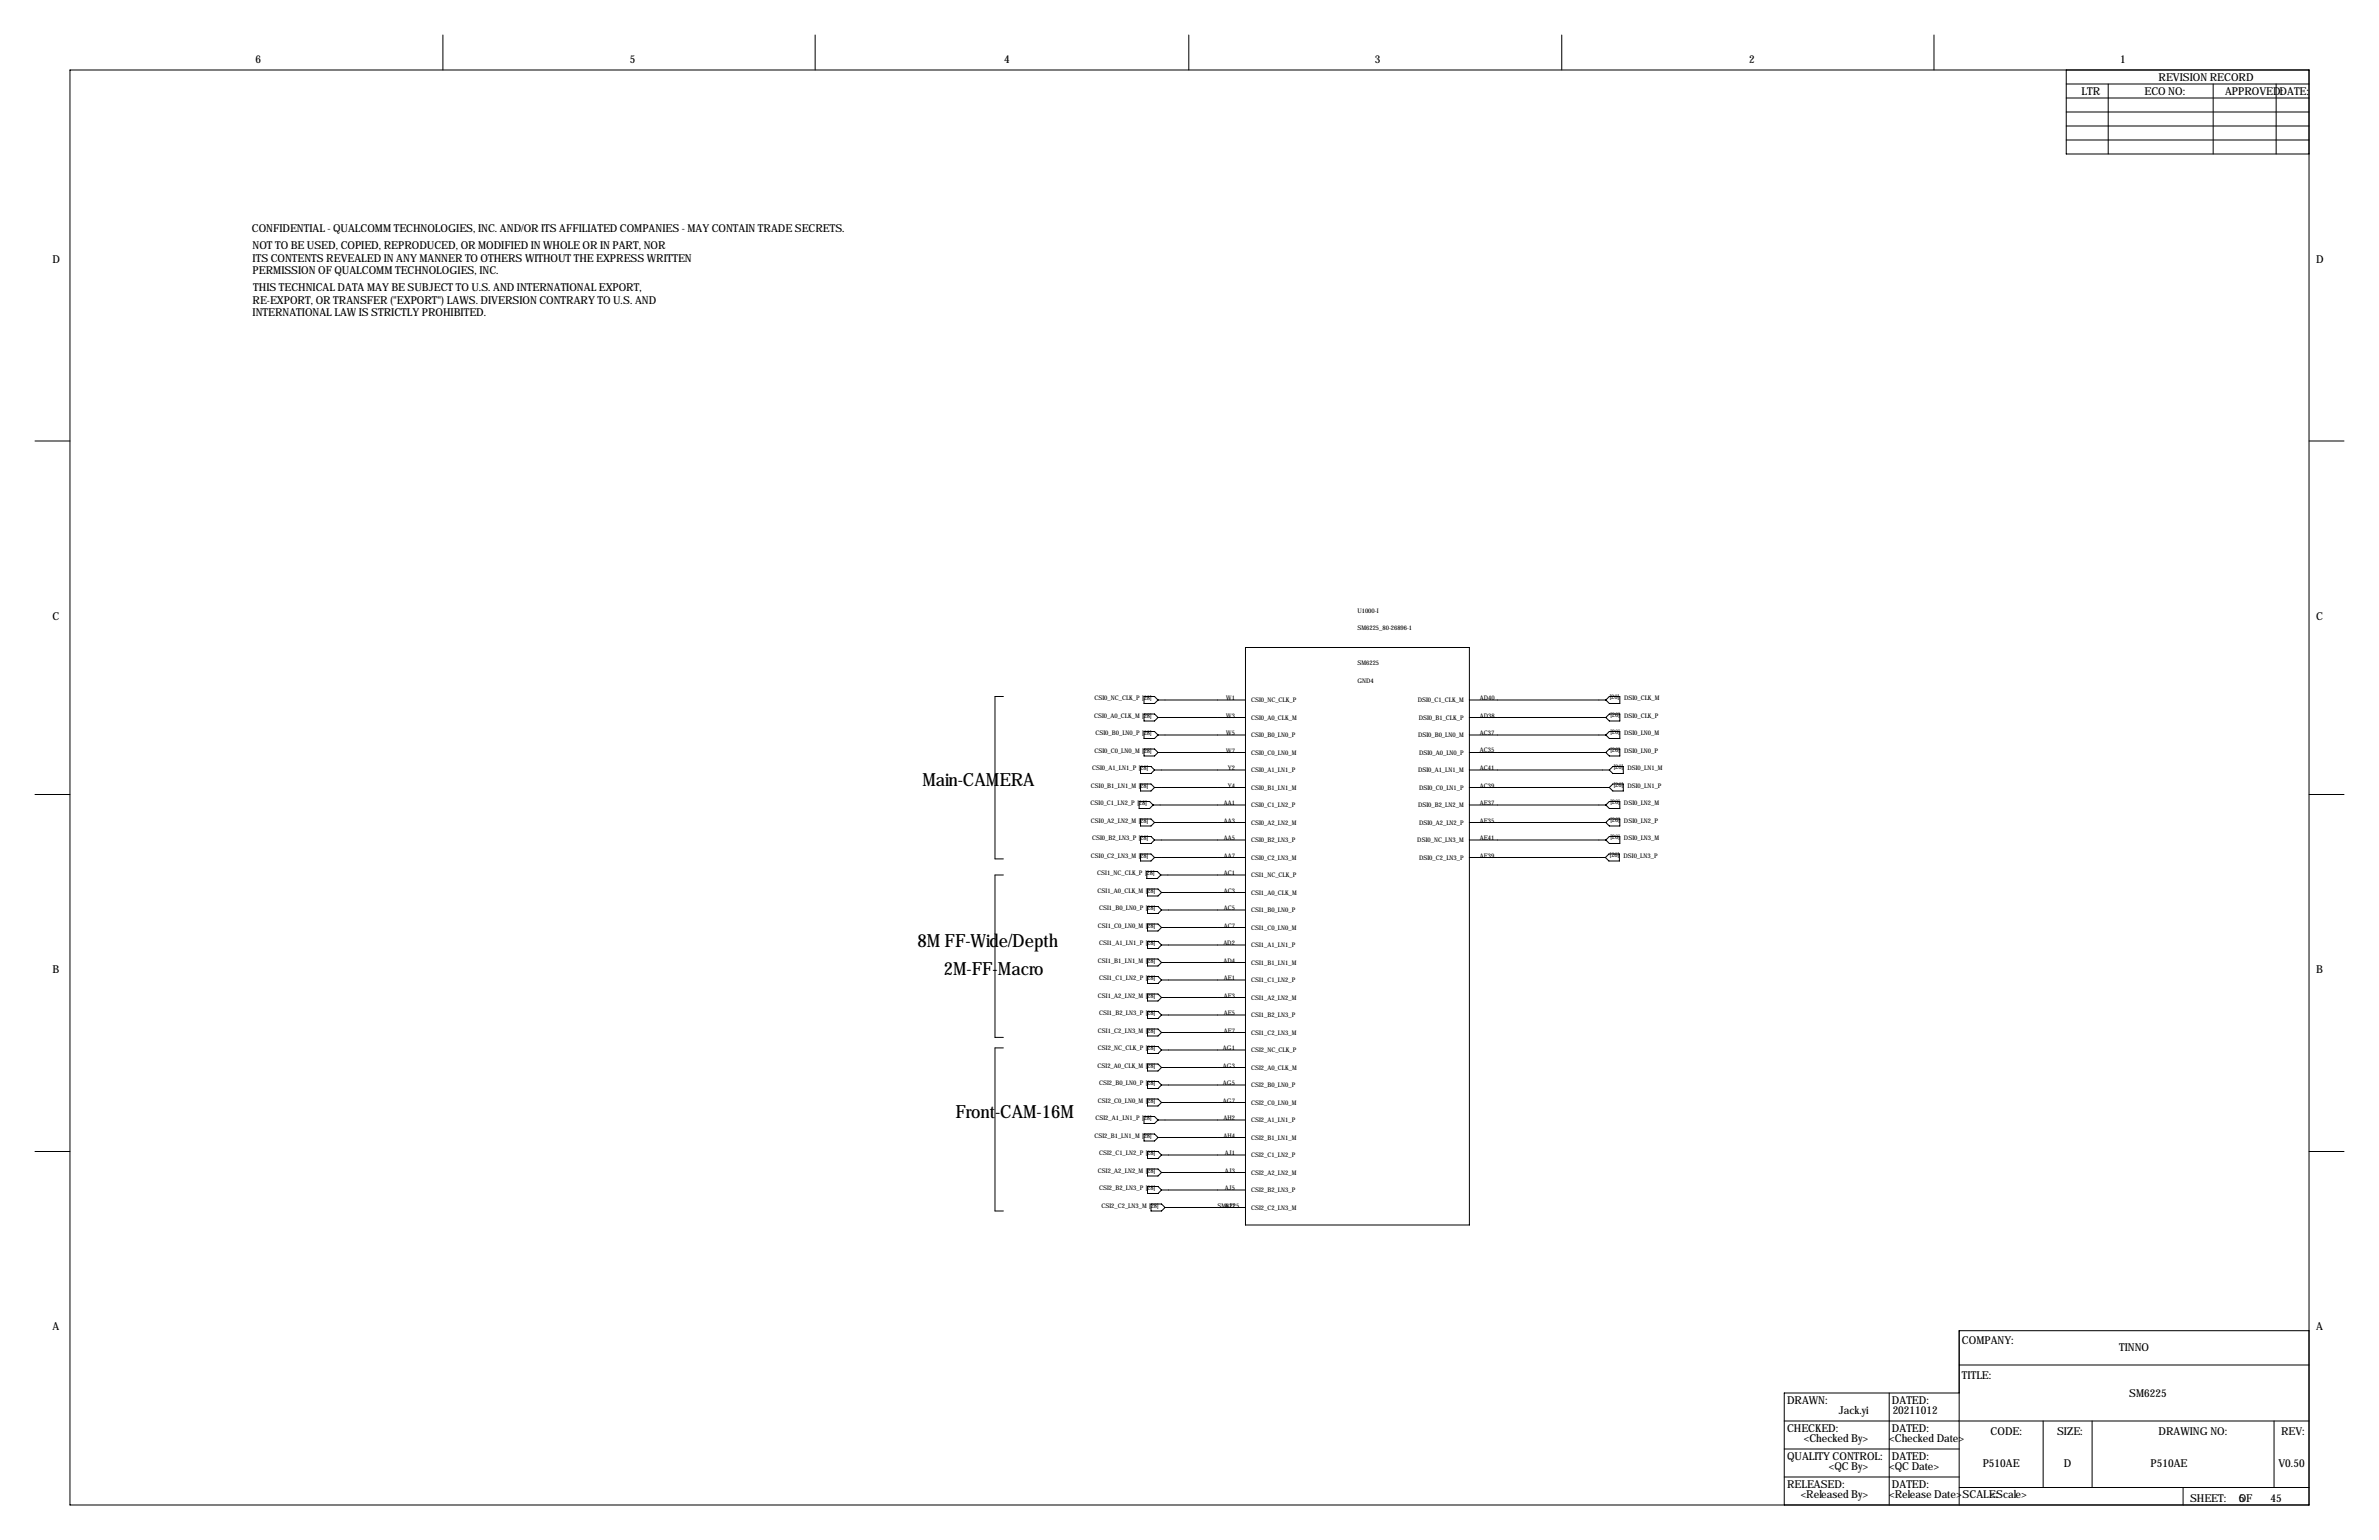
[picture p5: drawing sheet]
<svg xmlns="http://www.w3.org/2000/svg" width="864mm" height="559mm" viewBox="0 0 864 559" stroke-linecap="round" stroke-linejoin="round" font-family="sans-serif">
<defs><g id="words">
<g font-size="6.6">
<text x="334.8" y="285.3">Main-CAMERA</text>
<text x="333.1" y="343.6">8M FF-W</text>
<text x="358" y="343.6">ide/Depth</text>
<text x="342.6" y="353.8">2M-FF-Macro</text>
<text x="346.9" y="405.7">Front-CAM-16M</text>
</g>
<g font-size="4">
<text x="92.7" y="22.9">6</text>
<text x="228.6" y="22.9">5</text>
<text x="364.5" y="22.9">4</text>
<text x="499.1" y="22.9">3</text>
<text x="635" y="22.9">2</text>
<text x="769.6" y="22.9">1</text>
<text x="783.6" y="29.2">REVISION RECORD</text>
<text x="755.6" y="34.3">LTR</text>
<text x="778.5" y="34.3">ECO NO:</text>
<text x="807.7" y="34.3">APPROVED:DATE:</text>
<text x="91.4" y="84.3">CONFIDENTIAL - QUALCOMM TECHNOLOGIES, INC. AND/OR ITS AFFILIATED COMPANIES - MAY CONTAIN TRADE SECRETS.</text>
<text x="19" y="95.3">D</text>
<text x="91.7" y="95">ITS CONTENTS REVEALED IN ANY MANNER TO OTHERS W</text>
<text x="91.7" y="90.4">NOT TO BE USED, COPIED, REPRODUCED, OR MODIFIED IN W</text>
<text x="194" y="95">ITHOUT THE EXPRESS W</text>
<text x="200.6" y="90.4">HOLE OR IN PART, NOR</text>
<text x="238.2" y="95">RITTEN</text>
<text x="840.7" y="95.3">D</text>
<text x="91.7" y="99.6">PERMISSION OF QUALCOMM TECHNOLOGIES, INC.</text>
<text x="91.9" y="105.7">THIS TECHNICAL DATA MAY BE SUBJECT TO U.S. AND INTERNATIONAL EXPORT,</text>
<text x="91.7" y="110.2">RE-EXPORT, OR TRANSFER (&quot;EXPORT&quot;) LAW</text>
<text x="170.2" y="110.2">S. DIVERSION CONTRARY TO U.S. AND</text>
<text x="91.7" y="114.8">INTERNATIONAL LAWIS STRICTLY PROHIBITED.</text>
<text x="19" y="224.8">C</text>
<text x="840.7" y="224.8">C</text>
<text x="19" y="353.1">B</text>
<text x="840.7" y="353.1">B</text>
<text x="19" y="482.6">A</text>
<text x="840.7" y="482.6">A</text>
<text x="712.2" y="487.7">COMPANY:</text>
<text x="769.2" y="490.3">TINNO</text>
<text x="712.2" y="500.4">TITLE:</text>
<text x="648.7" y="509.3">DRAW</text>
<text x="660.1" y="509.3">N:</text>
<text x="686.8" y="509.3">DATED:</text>
<text x="773" y="506.8">SM6225</text>
<text x="667.5" y="513.1">Jack.yi</text>
<text x="687.1" y="513.1">20211012</text>
<text x="648.7" y="519.4">CHECKED:</text>
<text x="686.8" y="519.4">DATED:</text>
<text x="722.6" y="520.7">CODE:</text>
<text x="746.8" y="520.7">SIZE:</text>
<text x="783.6" y="520.7">DRAW</text>
<text x="794.9" y="520.7">ING NO:</text>
<text x="828" y="520.7">REV:</text>
<text x="654.8" y="523.3">&lt;Checked By&gt;</text>
<text x="685.8" y="523.3">&lt;Checked Date&gt;</text>
<text x="648.7" y="529.6">QUALITY CONTROL:</text>
<text x="663.9" y="533.5">&lt;QC By&gt;</text>
<text x="685.8" y="533.5">&lt;QC Date&gt;</text>
<text x="686.8" y="529.6">DATED:</text>
<text x="719.7" y="532.2">P510AE</text>
<text x="749.2" y="532.2">D</text>
<text x="780.7" y="532.2">P510AE</text>
<text x="827.1" y="532.2">V0.50</text>
<text x="648.7" y="539.8">RELEASED:</text>
<text x="686.8" y="539.8">DATED:</text>
<text x="653.7" y="543.6">&lt;Released By&gt;</text>
<text x="685.8" y="543.6">&lt;Release Date&gt;SCALE:</text>
<text x="722.6" y="543.6">&lt;Scale&gt;</text>
<text x="795" y="544.8">SHEET:</text>
<text x="812.7" y="544.8">OF</text>
<text x="812.8" y="544.9">5</text>
<text x="824.2" y="544.9">45</text>
</g>
<g font-size="2.3">
<text x="492.8" y="222.2">U1000-I</text>
<text x="492.8" y="228.6">SM6225_80-26896-1</text>
<text x="492.8" y="241.3">SM6225</text>
<text x="492.8" y="247.6">GND4</text>
<text x="397.3" y="254">CSI0_NC_CLK_P [28]</text>
<text x="445.1" y="254">W</text>
<text x="447.1" y="254">1</text>
<text x="454.2" y="254.8">CSI0_NC_CLK_P</text>
<text x="514.6" y="254.8">DSI0_C1_CLK_M</text>
<text x="537.2" y="254">AD40</text>
<text x="584.3" y="253.5">[26]</text>
<text x="589.5" y="254">DSI0_CLK_M</text>
<text x="397.2" y="260.3">CSI0_A0_CLK_M[28]</text>
<text x="445.1" y="260.3">W</text>
<text x="447.1" y="260.3">3</text>
<text x="454.1" y="261.1">CSI0_A0_CLK_M</text>
<text x="515" y="261.1">DSI0_B1_CLK_P</text>
<text x="537.2" y="260.3">AD38</text>
<text x="584.6" y="260.1">[26]</text>
<text x="589.5" y="260.3">DSI0_CLK_P</text>
<text x="397.7" y="266.7">CSI0_B0_LN0_P [28]</text>
<text x="445.1" y="266.7">W</text>
<text x="447.1" y="266.7">5</text>
<text x="454.1" y="267.5">CSI0_B0_LN0_P</text>
<text x="514.8" y="267.5">DSI0_B0_LN0_M</text>
<text x="537.2" y="266.7">AC37</text>
<text x="584.6" y="266.5">[26]</text>
<text x="589.5" y="266.7">DSI0_LN0_M</text>
<text x="397.3" y="273">CSI0_C0_LN0_M[28]</text>
<text x="445.1" y="273">W</text>
<text x="447.1" y="273">7</text>
<text x="454.1" y="273.8">CSI0_C0_LN0_M</text>
<text x="515.2" y="273.8">DSI0_A0_LN0_P</text>
<text x="537.2" y="273">AC35</text>
<text x="584.6" y="272.8">[26]</text>
<text x="589.5" y="273">DSI0_LN0_P</text>
<text x="396.4" y="279.4">CSI0_A1_LN1_P [28]</text>
<text x="445.7" y="279.4">Y2</text>
<text x="454.1" y="280.2">CSI0_A1_LN1_P</text>
<text x="514.8" y="280.2">DSI0_A1_LN1_M</text>
<text x="537.2" y="279.4">AC41</text>
<text x="585.9" y="279.2">[26]</text>
<text x="590.8" y="279.4">DSI0_LN1_M</text>
<text x="396" y="285.8">CSI0_B1_LN1_M[28]</text>
<text x="445.7" y="285.8">Y4</text>
<text x="454.1" y="286.5">CSI0_B1_LN1_M</text>
<text x="515.2" y="286.5">DSI0_C0_LN1_P</text>
<text x="537.2" y="285.8">AC39</text>
<text x="585.8" y="285.5">[26]</text>
<text x="590.8" y="285.8">DSI0_LN1_P</text>
<text x="395.9" y="292.1">CSI0_C1_LN2_P [28]</text>
<text x="444.2" y="292.1">AA1</text>
<text x="454.1" y="292.9">CSI0_C1_LN2_P</text>
<text x="514.8" y="292.9">DSI0_B2_LN2_M</text>
<text x="537.2" y="292.1">AE37</text>
<text x="584.6" y="291.9">[26]</text>
<text x="589.5" y="292.1">DSI0_LN2_M</text>
<text x="396" y="298.4">CSI0_A2_LN2_M[28]</text>
<text x="444.2" y="298.4">AA3</text>
<text x="454.1" y="299.2">CSI0_A2_LN2_M</text>
<text x="515.2" y="299.2">DSI0_A2_LN2_P</text>
<text x="537.2" y="298.4">AE35</text>
<text x="584.6" y="298.2">[26]</text>
<text x="589.5" y="298.4">DSI0_LN2_P</text>
<text x="396.4" y="304.8">CSI0_B2_LN3_P [28]</text>
<text x="444.2" y="304.8">AA5</text>
<text x="454.1" y="305.6">CSI0_B2_LN3_P</text>
<text x="514.5" y="305.6">DSI0_NC_LN3_M</text>
<text x="537.2" y="304.8">AE41</text>
<text x="584.6" y="304.6">[26]</text>
<text x="589.5" y="304.8">DSI0_LN3_M</text>
<text x="396" y="311.1">CSI0_C2_LN3_M[28]</text>
<text x="444.2" y="311.1">AA7</text>
<text x="454.1" y="311.9">CSI0_C2_LN3_M</text>
<text x="515.2" y="311.9">DSI0_C2_LN3_P</text>
<text x="537.2" y="311.1">AE39</text>
<text x="584.4" y="310.9">[26]</text>
<text x="589.4" y="311.1">DSI0_LN3_P</text>
<text x="398.3" y="317.5">CSI1_NC_CLK_P [28]</text>
<text x="444.2" y="317.5">AC1</text>
<text x="398.4" y="323.8">CSI1_A0_CLK_M[28]</text>
<text x="444.2" y="323.8">AC3</text>
<text x="454.1" y="318.3">CSI1_NC_CLK_P</text>
<text x="454.1" y="324.6">CSI1_A0_CLK_M</text>
<text x="399" y="330.2">CSI1_B0_LN0_P [28]</text>
<text x="444.2" y="330.2">AC5</text>
<text x="454.1" y="331">CSI1_B0_LN0_P</text>
<text x="398.6" y="336.5">CSI1_C0_LN0_M[28]</text>
<text x="444.2" y="336.5">AC7</text>
<text x="454.1" y="337.3">CSI1_C0_LN0_M</text>
<text x="399" y="342.9">CSI1_A1_LN1_P [28]</text>
<text x="444.1" y="342.9">AD2</text>
<text x="454.1" y="343.7">CSI1_A1_LN1_P</text>
<text x="398.6" y="349.2">CSI1_B1_LN1_M[28]</text>
<text x="444.1" y="349.2">AD4</text>
<text x="454.1" y="350">CSI1_B1_LN1_M</text>
<text x="399" y="355.6">CSI1_C1_LN2_P [28]</text>
<text x="444.2" y="355.6">AE1</text>
<text x="454.1" y="356.4">CSI1_C1_LN2_P</text>
<text x="398.6" y="361.9">CSI1_A2_LN2_M[28]</text>
<text x="444.2" y="361.9">AE3</text>
<text x="454.1" y="362.7">CSI1_A2_LN2_M</text>
<text x="399" y="368.3">CSI1_B2_LN3_P [28]</text>
<text x="444.2" y="368.3">AE5</text>
<text x="454.1" y="369.1">CSI1_B2_LN3_P</text>
<text x="398.6" y="374.6">CSI1_C2_LN3_M[28]</text>
<text x="444.2" y="374.6">AE7</text>
<text x="454.1" y="375.4">CSI1_C2_LN3_M</text>
<text x="398.6" y="381">CSI2_NC_CLK_P [28]</text>
<text x="444" y="381">AG1</text>
<text x="454.1" y="381.8">CSI2_NC_CLK_P</text>
<text x="398.4" y="387.3">CSI2_A0_CLK_M[28]</text>
<text x="444" y="387.3">AG3</text>
<text x="454.1" y="388.1">CSI2_A0_CLK_M</text>
<text x="399" y="393.7">CSI2_B0_LN0_P [28]</text>
<text x="444" y="393.7">AG5</text>
<text x="454.1" y="394.5">CSI2_B0_LN0_P</text>
<text x="398.6" y="400">CSI2_C0_LN0_M[28]</text>
<text x="444" y="400">AG7</text>
<text x="454.1" y="400.8">CSI2_C0_LN0_M</text>
<text x="397.7" y="406.4">CSI2_A1_LN1_P [28]</text>
<text x="444.1" y="406.4">AH2</text>
<text x="454.1" y="407.2">CSI2_A1_LN1_P</text>
<text x="397.3" y="412.8">CSI2_B1_LN1_M[28]</text>
<text x="444.1" y="412.8">AH4</text>
<text x="454.2" y="413.5">CSI2_B1_LN1_M</text>
<text x="399" y="419.1">CSI2_C1_LN2_P [28]</text>
<text x="444.6" y="419.1">AJ1</text>
<text x="454.2" y="419.9">CSI2_C1_LN2_P</text>
<text x="398.6" y="425.4">CSI2_A2_LN2_M[28]</text>
<text x="444.6" y="425.4">AJ3</text>
<text x="399" y="431.8">CSI2_B2_LN3_P [28]</text>
<text x="444.6" y="431.8">AJ5</text>
<text x="454.2" y="426.2">CSI2_A2_LN2_M</text>
<text x="454.2" y="432.6">CSI2_B2_LN3_P</text>
<text x="399.8" y="438.1">CSI2_C2_LN3_M[28]</text>
<text x="442" y="438.1">SM6225</text>
<text x="444.6" y="438.1">AJ7</text>
<text x="454.2" y="438.9">CSI2_C2_LN3_M</text>
</g>
</g></defs>
<g fill="none" stroke="#000" stroke-width=".36">
<path d="M160.8 12.7v12.7M295.9 12.7v12.7M431.5 12.7v12.7M566.9 12.7v12.7M702.1 12.7v12.7M25.4 25.4h812.8v520.7h-812.8zM750.1 35.6h88.1M750.1 30.5h88.1M750.1 25.4v30.5h88.1M765.3 30.5v25.4M803.4 30.5v25.4M826.3 30.5v25.4"/>
<path d="M750.1 50.8h88.1M750.1 45.7h88.1M750.1 40.6h88.1M12.7 160h12.7M838.2 160h12.7M452.1 235h81.3v209.5h-81.3zM364.2 252.7h-3v59h3M415.3 252.7h3.8l1.3 1.3-1.3 1.3h-3.8zM415.3 259.1h3.8l1.3 1.2-1.3 1.3h-3.8zM420.4 254h31.7M533.4 254h49.5M582.9 254l1.3-1.3h3.8v2.6h-3.8z"/>
<path d="M414 278.1h3.8l1.3 1.3-1.3 1.3h-3.8zM415.3 265.4h3.8l1.3 1.3-1.3 1.3h-3.8zM415.3 271.8h3.8l1.3 1.2-1.3 1.3h-3.8zM419.1 279.4h33M420.4 260.3h31.7M420.4 266.7h31.7M420.4 273h31.7M533.4 260.3h49.5M533.4 266.7h49.5M533.4 273h49.5M533.4 279.4h50.8M582.9 260.3l1.3-1.2h3.8v2.5h-3.8z"/>
<path d="M582.9 266.7l1.3-1.3h3.8v2.6h-3.8zM582.9 273l1.3-1.2h3.8v2.5h-3.8zM584.2 279.4l1.3-1.3h3.8v2.6h-3.8zM12.7 288.3h12.7M413.5 290.8h3.8l1.3 1.3-1.3 1.3h-3.8zM414 284.5h3.8l1.3 1.3-1.3 1.2h-3.8zM414 297.2h3.8l1.3 1.2-1.3 1.3h-3.8zM418.6 292.1h33.5M419.1 285.8h33M419.1 298.4h33M533.4 285.8h50.8M533.4 292.1h49.5"/>
<path d="M533.4 298.4h49.5M582.9 292.1l1.3-1.3h3.8v2.6h-3.8zM582.9 298.4l1.3-1.2h3.8v2.5h-3.8zM584.2 285.8l1.3-1.3h3.8v2.5h-3.8zM838.2 288.3h12.7M364.2 317.5h-3v58.9h3M414 303.5h3.8l1.3 1.3-1.3 1.3h-3.8zM414 309.9h3.8l1.3 1.2-1.3 1.3h-3.8zM416.3 316.2h3.8l1.3 1.3-1.3 1.3h-3.8zM419.1 304.8h33M419.1 311.1h33M421.4 317.5h30.7"/>
<path d="M533.4 304.8h49.5M533.4 311.1h49.4M582.8 311.1l1.2-1.2h3.9v2.5h-3.9zM582.9 304.8l1.3-1.3h3.8v2.6h-3.8zM416.6 322.6h3.8l1.2 1.2-1.2 1.3h-3.8zM416.6 328.9h3.8l1.2 1.3-1.2 1.3h-3.8zM416.6 335.3h3.8l1.2 1.2-1.2 1.3h-3.8zM421.6 323.8h30.5M421.6 330.2h30.5M421.6 336.5h30.5M416.6 341.6h3.8l1.2 1.3-1.2 1.3h-3.8zM416.6 348h3.8l1.2 1.2-1.2 1.3h-3.8z"/>
<path d="M416.6 354.3h3.8l1.2 1.3-1.2 1.3h-3.8zM421.6 342.9h30.5M421.6 349.2h30.5M421.6 355.6h30.5M416.6 360.7h3.8l1.2 1.2-1.2 1.3h-3.8zM416.6 367h3.8l1.2 1.3-1.2 1.3h-3.8zM416.6 373.4h3.8l1.2 1.2-1.2 1.3h-3.8zM416.6 379.7h3.8l1.2 1.3-1.2 1.3h-3.8zM421.6 361.9h30.5M421.6 368.3h30.5M421.6 374.6h30.5M364.2 380.2h-3v59.2h3"/>
<path d="M416.6 386.1h3.8l1.2 1.2-1.2 1.3h-3.8zM416.6 392.4h3.8l1.2 1.3-1.2 1.3h-3.8zM416.6 398.8h3.8l1.2 1.2-1.2 1.3h-3.8zM421.6 381h30.5M421.6 387.3h30.5M421.6 393.7h30.5M12.7 417.8h12.7M415.3 405.1h3.8l1.3 1.3-1.3 1.3h-3.8zM415.3 411.5h3.8l1.3 1.3-1.3 1.2h-3.8zM416.6 417.8h3.8l1.2 1.3-1.2 1.3h-3.8zM420.4 406.4h31.7M420.4 412.8h31.7"/>
<path d="M421.6 400h30.5M421.6 419.1h30.5M838.2 417.8h12.7M416.6 424.2h3.8l1.2 1.2-1.2 1.3h-3.8zM416.6 430.5h3.8l1.2 1.3-1.2 1.3h-3.8zM417.8 436.9h3.8l1.3 1.2-1.3 1.3h-3.8zM421.6 425.4h30.5M421.6 431.8h30.5M422.9 438.1h29.2M711.2 495.3h127M838.2 482.9h-127v63.2M647.7 515.6h190.5"/>
<path d="M685.8 505.5v40.6M711.2 505.5h-63.5v40.6M741.7 515.6v24.1M759.5 515.6v24.1M825.5 515.6v24.1M647.7 535.9h63.5M647.7 525.8h63.5M711.2 539.8h127M792.5 539.8v6.3"/>
</g>
<use href="#words"/>
</svg>
